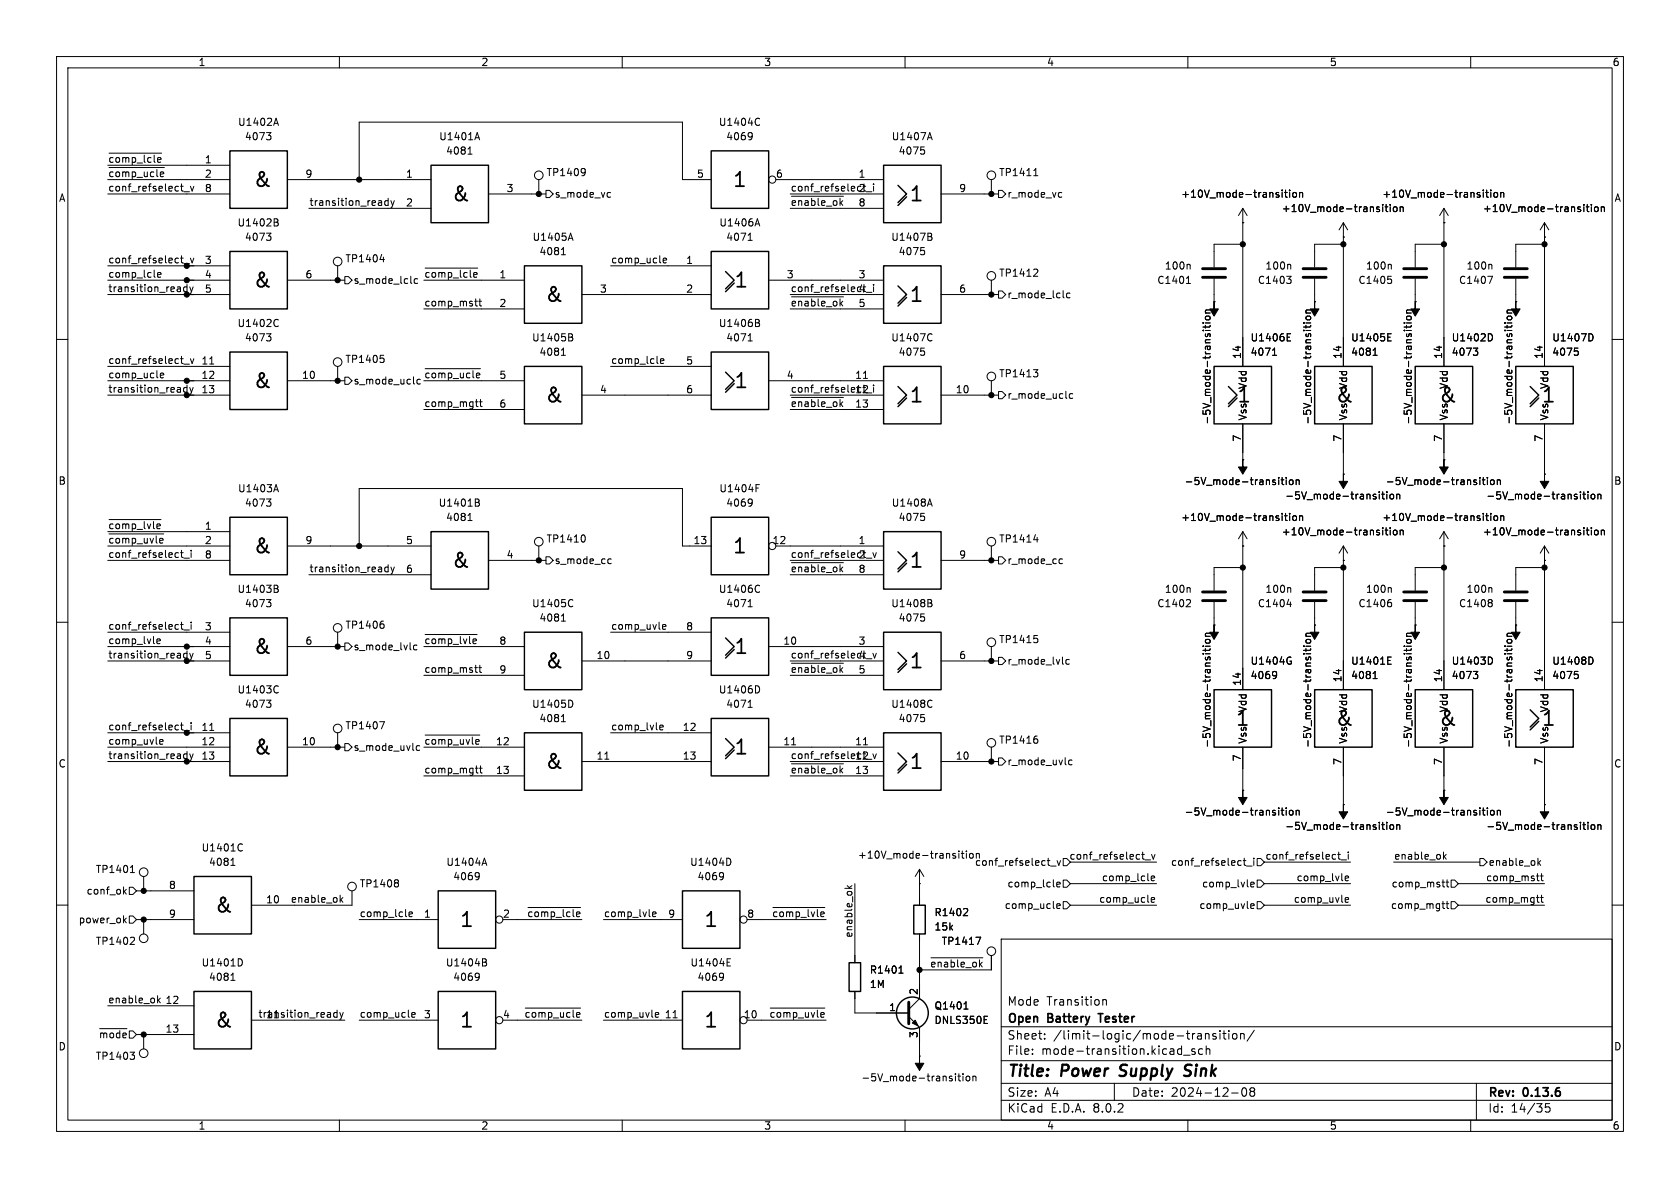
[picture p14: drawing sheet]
<svg xmlns="http://www.w3.org/2000/svg" width="297mm" height="210mm" viewBox="0 0 297 210" stroke-linecap="round" stroke-linejoin="round" font-family="sans-serif">
<defs><g id="words">
<g font-size="3.5">
<text x="44.7" y="33.5">&amp;</text>
<text x="129.4" y="33.5">1</text>
<text x="79.7" y="36">&amp;</text>
<text x="160.6" y="36">1</text>
<text x="44.7" y="51.3">&amp;</text>
<text x="96.2" y="53.8">&amp;</text>
<text x="129.6" y="51.3">1</text>
<text x="160.6" y="53.8">1</text>
<text x="44.7" y="69.1">&amp;</text>
<text x="96.2" y="71.6">&amp;</text>
<text x="129.6" y="69.1">1</text>
<text x="160.6" y="71.6">1</text>
<text x="218.5" y="71.6">1</text>
<text x="235.9" y="71.6">&amp;</text>
<text x="254.2" y="71.6">&amp;</text>
<text x="272.4" y="71.6">1</text>
<text x="44.7" y="98.3">&amp;</text>
<text x="79.7" y="100.8">&amp;</text>
<text x="129.4" y="98.3">1</text>
<text x="160.6" y="100.8">1</text>
<text x="44.7" y="116">&amp;</text>
<text x="96.2" y="118.6">&amp;</text>
<text x="129.6" y="116">1</text>
<text x="160.6" y="118.6">1</text>
<text x="218.3" y="128.7">1</text>
<text x="235.9" y="128.7">&amp;</text>
<text x="254.2" y="128.7">&amp;</text>
<text x="272.4" y="128.7">1</text>
<text x="44.7" y="133.8">&amp;</text>
<text x="96.2" y="136.4">&amp;</text>
<text x="129.6" y="133.8">1</text>
<text x="160.6" y="136.4">1</text>
<text x="37.8" y="161.8">&amp;</text>
<text x="81.1" y="164.3">1</text>
<text x="124.3" y="164.3">1</text>
<text x="37.8" y="182.1">&amp;</text>
<text x="81.1" y="182.1">1</text>
<text x="124.3" y="182.1">1</text>
</g>
<g font-size="2.8">
<text x="178" y="190.9">Title:</text>
<text x="187.7" y="190.9">Power</text>
<text x="198.8" y="190.9">Supply</text>
<text x="211.1" y="190.9">Sink</text>
</g>
<g font-size="2.1">
<text x="178" y="178">Mode</text>
<text x="185" y="178">Transition</text>
<text x="178" y="184">Sheet:</text>
<text x="178" y="181.2">Open</text>
<text x="185.3" y="181.2">Battery</text>
<text x="186.2" y="184">/limit-logic/mode-transition/</text>
<text x="195" y="181.2">Tester</text>
<text x="178" y="186.7">File:</text>
<text x="184.1" y="186.7">mode-transition.kicad_sch</text>
<text x="178" y="196.9">KiCad</text>
<text x="178" y="194.1">Size:</text>
<text x="184.7" y="194.1">A4</text>
<text x="185.7" y="196.9">E.D.A.</text>
<text x="193.3" y="196.9">8.0.2</text>
<text x="200" y="194.1">Date:</text>
<text x="207" y="194.1">2024-12-08</text>
<text x="263" y="194.3">Rev:</text>
<text x="263" y="196.9">Id:</text>
<text x="267.1" y="196.9">14/35</text>
<text x="269.4" y="194.3">0.13.6</text>
</g>
<g font-size="1.8">
<text x="35" y="11.9">1</text>
<text x="85" y="11.9">2</text>
<text x="135" y="11.9">3</text>
<text x="185" y="11.9">4</text>
<text x="235" y="11.9">5</text>
<text x="285" y="11.9">6</text>
<text x="42" y="22.5">U1402A</text>
<text x="127" y="22.5">U1404C</text>
<text x="19" y="28.9">~{comp_lcle}</text>
<text x="36.1" y="29">1</text>
<text x="43.2" y="25">4073</text>
<text x="77.5" y="25">U1401A</text>
<text x="78.8" y="27.5">4081</text>
<text x="128.3" y="25">4069</text>
<text x="157.6" y="25">U1407A</text>
<text x="158.8" y="27.5">4075</text>
<text x="10.3" y="35.9">A</text>
<text x="19" y="31.4">~{comp_ucle}</text>
<text x="19" y="33.9">conf_refselect_v</text>
<text x="36.1" y="31.5">2</text>
<text x="36.1" y="34">8</text>
<text x="53.9" y="31.5">9</text>
<text x="71.7" y="31.5">1</text>
<text x="89.5" y="34">3</text>
<text x="96.5" y="31.3">TP1409</text>
<text x="98" y="35.2">s_mode_vc</text>
<text x="123.1" y="31.5">5</text>
<text x="137.1" y="31.5">6</text>
<text x="139.7" y="33.9">conf_refselect_i2</text>
<text x="151.7" y="31.5">1</text>
<text x="169.5" y="34">9</text>
<text x="176.5" y="31.3">TP1411</text>
<text x="178" y="35.2">r_mode_vc</text>
<text x="208.7" y="35.2">+10V_mode-transition</text>
<text x="244.3" y="35.2">+10V_mode-transition</text>
<text x="285.3" y="35.9">A</text>
<text x="41.9" y="40.2">U1402B</text>
<text x="54.6" y="36.5">transition_ready</text>
<text x="71.7" y="36.6">2</text>
<text x="127.1" y="40.2">U1406A</text>
<text x="139.7" y="36.5">~{enable_ok}</text>
<text x="151.7" y="36.6">8</text>
<text x="226.5" y="37.7">+10V_mode-transition</text>
<text x="262.1" y="37.7">+10V_mode-transition</text>
<text x="19" y="46.6">conf_refselect_v</text>
<text x="36.1" y="46.7">3</text>
<text x="43.2" y="42.8">4073</text>
<text x="61" y="46.6">TP1404</text>
<text x="94.1" y="42.8">U1405A</text>
<text x="95.3" y="45.3">4081</text>
<text x="107.9" y="46.6">comp_ucle</text>
<text x="121.2" y="46.7">1</text>
<text x="128.3" y="42.8">4071</text>
<text x="157.5" y="42.8">U1407B</text>
<text x="158.8" y="45.3">4075</text>
<text x="205.8" y="47.9">100n</text>
<text x="223.6" y="47.9">100n</text>
<text x="241.4" y="47.9">100n</text>
<text x="259.2" y="47.9">100n</text>
<text x="19" y="51.7">transition_ready</text>
<text x="19" y="49.2">comp_lcle</text>
<text x="36.1" y="49.3">4</text>
<text x="36.1" y="51.8">5</text>
<text x="53.9" y="49.3">6</text>
<text x="62.4" y="50.4">s_mode_lclc</text>
<text x="74.9" y="49.2">~{comp_lcle}</text>
<text x="88.2" y="49.3">1</text>
<text x="106" y="51.8">3</text>
<text x="121.2" y="51.8">2</text>
<text x="139" y="49.3">3</text>
<text x="139.7" y="51.7">conf_refselect_i4</text>
<text x="151.7" y="49.3">3</text>
<text x="169.5" y="51.8">6</text>
<text x="176.5" y="49.1">TP1412</text>
<text x="178" y="52.9">r_mode_lclc</text>
<text x="204.5" y="50.4">C1401</text>
<text x="222.3" y="50.4">C1403</text>
<text x="240.1" y="50.4">C1405</text>
<text x="257.8" y="50.4">C1407</text>
<text x="41.9" y="58">U1402C</text>
<text x="74.9" y="54.3">comp_mstt</text>
<text x="88.2" y="54.4">2</text>
<text x="127" y="58">U1406B</text>
<text x="139.7" y="54.3">~{enable_ok}</text>
<text x="151.7" y="54.4">5</text>
<text x="19" y="64.4">conf_refselect_v</text>
<text x="35.5" y="64.5">11</text>
<text x="43.2" y="60.6">4073</text>
<text x="61" y="64.4">TP1405</text>
<text x="94" y="60.6">U1405B</text>
<text x="95.3" y="63.1">4081</text>
<text x="107.9" y="64.4">comp_lcle</text>
<text x="121.2" y="64.5">5</text>
<text x="128.3" y="60.6">4071</text>
<text x="157.5" y="60.6">U1407C</text>
<text x="158.8" y="63.1">4075</text>
<text x="219.5" y="63.5" transform="rotate(-90 219.5 63.5)">14</text>
<text x="221" y="60.6">U1406E</text>
<text x="221" y="63.1">4071</text>
<text x="237.2" y="63.5" transform="rotate(-90 237.2 63.5)">14</text>
<text x="238.8" y="60.6">U1405E</text>
<text x="238.8" y="63.1">4081</text>
<text x="255" y="63.5" transform="rotate(-90 255 63.5)">14</text>
<text x="256.6" y="60.6">U1402D</text>
<text x="256.6" y="63.1">4073</text>
<text x="272.8" y="63.5" transform="rotate(-90 272.8 63.5)">14</text>
<text x="274.3" y="60.6">U1407D</text>
<text x="274.3" y="63.1">4075</text>
<text x="19" y="67">comp_ucle</text>
<text x="19" y="69.5">transition_ready</text>
<text x="35.5" y="67.1">12</text>
<text x="35.5" y="69.6">13</text>
<text x="53.3" y="67.1">10</text>
<text x="62.4" y="68.2">s_mode_uclc</text>
<text x="74.9" y="67">~{comp_ucle}</text>
<text x="88.2" y="67.1">5</text>
<text x="106" y="69.6">4</text>
<text x="121.2" y="69.6">6</text>
<text x="139" y="67.1">4</text>
<text x="139.7" y="69.5">conf_refselect_i</text>
<text x="151.1" y="67.1">11</text>
<text x="151.1" y="69.6">12</text>
<text x="168.9" y="69.6">10</text>
<text x="176.5" y="66.9">TP1413</text>
<text x="178" y="70.7">r_mode_uclc</text>
<text x="220.6" y="68.9" transform="rotate(-90 220.6 68.9)">Vdd</text>
<text x="238.4" y="68.9" transform="rotate(-90 238.4 68.9)">Vdd</text>
<text x="256.1" y="68.9" transform="rotate(-90 256.1 68.9)">Vdd</text>
<text x="273.9" y="68.9" transform="rotate(-90 273.9 68.9)">Vdd</text>
<text x="74.9" y="72">comp_mgtt</text>
<text x="88.2" y="72.1">6</text>
<text x="139.7" y="72">~{enable_ok} 13</text>
<text x="214.2" y="75.2" transform="rotate(-90 214.2 75.2)">-5V_mode-transition</text>
<text x="220.6" y="74.4" transform="rotate(-90 220.6 74.4)">Vss</text>
<text x="232" y="75.2" transform="rotate(-90 232 75.2)">-5V_mode-transition</text>
<text x="238.4" y="74.4" transform="rotate(-90 238.4 74.4)">Vss</text>
<text x="249.8" y="75.2" transform="rotate(-90 249.8 75.2)">-5V_mode-transition</text>
<text x="256.1" y="74.4" transform="rotate(-90 256.1 74.4)">Vss</text>
<text x="267.6" y="75.2" transform="rotate(-90 267.6 75.2)">-5V_mode-transition</text>
<text x="273.9" y="74.4" transform="rotate(-90 273.9 74.4)">Vss</text>
<text x="219.5" y="78.2" transform="rotate(-90 219.5 78.2)">7</text>
<text x="237.2" y="78.2" transform="rotate(-90 237.2 78.2)">7</text>
<text x="255" y="78.2" transform="rotate(-90 255 78.2)">7</text>
<text x="272.8" y="78.2" transform="rotate(-90 272.8 78.2)">7</text>
<text x="10.3" y="85.9">B</text>
<text x="42" y="87.2">U1403A</text>
<text x="43.2" y="89.8">4073</text>
<text x="77.5" y="89.8">U1401B</text>
<text x="127.1" y="87.2">U1404F</text>
<text x="128.3" y="89.8">4069</text>
<text x="157.6" y="89.8">U1408A</text>
<text x="209.3" y="86">-5V_mode-transition</text>
<text x="227.1" y="88.5">-5V_mode-transition</text>
<text x="244.9" y="86">-5V_mode-transition</text>
<text x="262.7" y="88.5">-5V_mode-transition</text>
<text x="285.3" y="85.9">B</text>
<text x="19" y="93.6">~{comp_lvle}</text>
<text x="36.1" y="93.7">1</text>
<text x="78.8" y="92.3">4081</text>
<text x="158.8" y="92.3">4075</text>
<text x="208.7" y="92.3">+10V_mode-transition</text>
<text x="226.5" y="94.8">+10V_mode-transition</text>
<text x="244.3" y="92.3">+10V_mode-transition</text>
<text x="262.1" y="94.8">+10V_mode-transition</text>
<text x="19" y="96.2">~{comp_uvle}</text>
<text x="19" y="98.7">conf_refselect_i</text>
<text x="36.1" y="96.3">2</text>
<text x="36.1" y="98.8">8</text>
<text x="53.9" y="96.3">9</text>
<text x="54.6" y="101.3">transition_ready</text>
<text x="71.7" y="96.3">5</text>
<text x="71.7" y="101.3">6</text>
<text x="89.5" y="98.8">4</text>
<text x="96.5" y="96.1">TP1410</text>
<text x="98" y="99.9">s_mode_cc</text>
<text x="122.5" y="96.3">13</text>
<text x="136.5" y="96.3">12</text>
<text x="139.7" y="98.7">conf_refselect_v</text>
<text x="139.7" y="101.3">~{enable_ok}</text>
<text x="151.7" y="96.3">1</text>
<text x="151.7" y="98.8">2</text>
<text x="151.7" y="101.3">8</text>
<text x="169.5" y="98.8">9</text>
<text x="176.5" y="96.1">TP1414</text>
<text x="178" y="99.9">r_mode_cc</text>
<text x="41.9" y="105">U1403B</text>
<text x="43.2" y="107.5">4073</text>
<text x="94" y="107.5">U1405C</text>
<text x="127" y="105">U1406C</text>
<text x="128.3" y="107.5">4071</text>
<text x="157.5" y="107.5">U1408B</text>
<text x="204.5" y="107.5">C1402</text>
<text x="205.8" y="105">100n</text>
<text x="222.3" y="107.5">C1404</text>
<text x="223.6" y="105">100n</text>
<text x="240.1" y="107.5">C1406</text>
<text x="241.4" y="105">100n</text>
<text x="257.8" y="107.5">C1408</text>
<text x="259.2" y="105">100n</text>
<text x="19" y="111.4">conf_refselect_i</text>
<text x="19" y="114">comp_lvle</text>
<text x="36.1" y="111.5">3</text>
<text x="61" y="111.4">TP1406</text>
<text x="74.9" y="114">~{comp_lvle}</text>
<text x="95.3" y="110.1">4081</text>
<text x="107.9" y="111.4">comp_uvle</text>
<text x="121.2" y="111.5">8</text>
<text x="158.8" y="110.1">4075</text>
<text x="176.5" y="113.9">TP1415</text>
<text x="19" y="116.5">transition_ready</text>
<text x="36.1" y="114">4</text>
<text x="36.1" y="116.6">5</text>
<text x="53.9" y="114">6</text>
<text x="62.4" y="115.2">s_mode_lvlc</text>
<text x="74.9" y="119">comp_mstt</text>
<text x="88.2" y="114">8</text>
<text x="88.2" y="119.1">9</text>
<text x="105.4" y="116.6">10</text>
<text x="121.2" y="116.6">9</text>
<text x="138.4" y="114">10</text>
<text x="139.7" y="116.5">conf_refselect_v</text>
<text x="139.7" y="119">~{enable_ok}</text>
<text x="151.7" y="114">3</text>
<text x="151.7" y="116.6">4</text>
<text x="151.7" y="119.1">5</text>
<text x="169.5" y="116.6">6</text>
<text x="178" y="117.7">r_mode_lvlc</text>
<text x="221" y="117.7">U1404G</text>
<text x="238.8" y="117.7">U1401E</text>
<text x="256.6" y="117.7">U1403D</text>
<text x="274.3" y="117.7">U1408D</text>
<text x="41.9" y="122.8">U1403C</text>
<text x="43.2" y="125.3">4073</text>
<text x="94" y="125.3">U1405D</text>
<text x="127" y="122.8">U1406D</text>
<text x="128.3" y="125.3">4071</text>
<text x="157.5" y="125.3">U1408C</text>
<text x="219.5" y="121.3" transform="rotate(-90 219.5 121.3)">14</text>
<text x="221" y="120.2">4069</text>
<text x="237.2" y="120.7" transform="rotate(-90 237.2 120.7)">14</text>
<text x="238.8" y="120.2">4081</text>
<text x="255" y="120.7" transform="rotate(-90 255 120.7)">14</text>
<text x="256.6" y="120.2">4073</text>
<text x="272.8" y="120.7" transform="rotate(-90 272.8 120.7)">14</text>
<text x="274.3" y="120.2">4075</text>
<text x="19" y="129.2">conf_refselect_i</text>
<text x="19" y="131.7">comp_uvle</text>
<text x="35.5" y="129.3">11</text>
<text x="35.5" y="131.8">12</text>
<text x="53.3" y="131.8">10</text>
<text x="61" y="129.1">TP1407</text>
<text x="74.9" y="131.7">~{comp_uvle}</text>
<text x="87.6" y="131.8">12</text>
<text x="95.3" y="127.9">4081</text>
<text x="107.9" y="129.2">comp_lvle</text>
<text x="120.6" y="129.3">12</text>
<text x="138.4" y="131.8">11</text>
<text x="151.1" y="131.8">11</text>
<text x="158.8" y="127.9">4075</text>
<text x="176.5" y="131.7">TP1416</text>
<text x="220.6" y="131.6" transform="rotate(-90 220.6 131.6)">Vss</text>
<text x="220.6" y="126" transform="rotate(-90 220.6 126)">Vdd</text>
<text x="238.4" y="131.6" transform="rotate(-90 238.4 131.6)">Vss</text>
<text x="238.4" y="126" transform="rotate(-90 238.4 126)">Vdd</text>
<text x="256.1" y="131.6" transform="rotate(-90 256.1 131.6)">Vss</text>
<text x="256.1" y="126" transform="rotate(-90 256.1 126)">Vdd</text>
<text x="273.9" y="131.6" transform="rotate(-90 273.9 131.6)">Vss</text>
<text x="273.9" y="126" transform="rotate(-90 273.9 126)">Vdd</text>
<text x="10.3" y="135.9">C</text>
<text x="19" y="134.3">transition_ready</text>
<text x="35.5" y="134.4">13</text>
<text x="62.4" y="132.9">s_mode_uvlc</text>
<text x="74.9" y="136.8">comp_mgtt</text>
<text x="87.6" y="136.9">13</text>
<text x="105.4" y="134.4">11</text>
<text x="120.6" y="134.4">13</text>
<text x="139.7" y="134.3">conf_refselect_v</text>
<text x="139.7" y="136.8">~{enable_ok} 13</text>
<text x="151.1" y="134.4">12</text>
<text x="168.9" y="134.4">10</text>
<text x="178" y="135.5">r_mode_uvlc</text>
<text x="214.2" y="132.3" transform="rotate(-90 214.2 132.3)">-5V_mode-transition</text>
<text x="219.5" y="134.7" transform="rotate(-90 219.5 134.7)">7</text>
<text x="232" y="132.3" transform="rotate(-90 232 132.3)">-5V_mode-transition</text>
<text x="237.2" y="135.3" transform="rotate(-90 237.2 135.3)">7</text>
<text x="249.8" y="132.3" transform="rotate(-90 249.8 132.3)">-5V_mode-transition</text>
<text x="255" y="135.3" transform="rotate(-90 255 135.3)">7</text>
<text x="267.6" y="132.3" transform="rotate(-90 267.6 132.3)">-5V_mode-transition</text>
<text x="272.8" y="135.3" transform="rotate(-90 272.8 135.3)">7</text>
<text x="285.3" y="135.9">C</text>
<text x="209.3" y="144.4">-5V_mode-transition</text>
<text x="227.1" y="146.9">-5V_mode-transition</text>
<text x="244.9" y="144.4">-5V_mode-transition</text>
<text x="262.7" y="146.9">-5V_mode-transition</text>
<text x="16.8" y="154.5">TP1401</text>
<text x="35.5" y="150.7">U1401C</text>
<text x="36.8" y="153.3">4081</text>
<text x="78.8" y="153.3">U1404A</text>
<text x="80" y="155.8">4069</text>
<text x="121.9" y="153.3">U1404D</text>
<text x="123.2" y="155.8">4069</text>
<text x="151.6" y="152">+10V_mode-transition</text>
<text x="172.3" y="153.3">conf_refselect_v</text>
<text x="189" y="152.1">conf_refselect_v</text>
<text x="194.7" y="155.9">comp_lcle</text>
<text x="206.9" y="153.3">conf_refselect_i</text>
<text x="223.6" y="152.1">conf_refselect_i</text>
<text x="229.1" y="155.9">comp_lvle</text>
<text x="246.4" y="152.1">enable_ok</text>
<text x="262.6" y="155.9">comp_mstt</text>
<text x="263.1" y="153.3">enable_ok</text>
<text x="15.2" y="158.3">conf_ok</text>
<text x="29.8" y="157.2">8</text>
<text x="46.9" y="159.8">10</text>
<text x="51.3" y="159.7">enable_ok</text>
<text x="63.5" y="157.1">TP1408</text>
<text x="177.5" y="160.9">comp_ucle</text>
<text x="178" y="157.1">comp_lcle</text>
<text x="194.2" y="159.7">comp_ucle</text>
<text x="211.9" y="160.9">comp_uvle</text>
<text x="212.4" y="157.1">comp_lvle</text>
<text x="228.6" y="159.7">comp_uvle</text>
<text x="245.8" y="160.9">comp_mgtt</text>
<text x="245.9" y="157.1">comp_mstt</text>
<text x="262.5" y="159.7">comp_mgtt</text>
<text x="13.8" y="163.4">power_ok</text>
<text x="16.8" y="167.2">TP1402</text>
<text x="29.8" y="162.3">9</text>
<text x="63.5" y="162.2">comp_lcle</text>
<text x="74.9" y="162.3">1</text>
<text x="88.8" y="162.3">2</text>
<text x="93.1" y="162.2">~{comp_lcle}</text>
<text x="106.7" y="162.2">comp_lvle</text>
<text x="118" y="162.3">9</text>
<text x="132" y="162.3">8</text>
<text x="136.4" y="162.2">~{comp_lvle}</text>
<text x="150.8" y="165.8" transform="rotate(-90 150.8 165.8)">enable_ok</text>
<text x="165.1" y="164.7">15k</text>
<text x="165.1" y="162.2">R1402</text>
<text x="166.4" y="167.2">TP1417</text>
<text x="35.5" y="171">U1401D</text>
<text x="36.8" y="173.6">4081</text>
<text x="78.7" y="171">U1404B</text>
<text x="80" y="173.6">4069</text>
<text x="122" y="171">U1404E</text>
<text x="123.2" y="173.6">4069</text>
<text x="153.7" y="172.3">R1401</text>
<text x="164.4" y="171.1">~{enable_ok}</text>
<text x="19" y="177.5">enable_ok</text>
<text x="29.2" y="177.5">12</text>
<text x="45.6" y="180">transition_ready</text>
<text x="63.5" y="180">comp_ucle</text>
<text x="92.6" y="180">~{comp_ucle}</text>
<text x="106.7" y="180">comp_uvle</text>
<text x="135.9" y="180">~{comp_uvle}</text>
<text x="153.7" y="174.9">1M</text>
<text x="157.1" y="178.8">1</text>
<text x="162.3" y="176" transform="rotate(-90 162.3 176)">2</text>
<text x="165.1" y="178.7">Q1401</text>
<text x="10.3" y="185.9">D</text>
<text x="17.4" y="183.7">~{mode}</text>
<text x="29.2" y="182.6">13</text>
<text x="46.9" y="180.1">11</text>
<text x="74.9" y="180.1">3</text>
<text x="88.8" y="180.1">4</text>
<text x="117.4" y="180.1">11</text>
<text x="131.4" y="180.1">10</text>
<text x="162.3" y="183.6" transform="rotate(-90 162.3 183.6)">3</text>
<text x="165.1" y="181.2">DNLS350E</text>
<text x="285.3" y="185.9">D</text>
<text x="16.8" y="187.6">TP1403</text>
<text x="152.2" y="191.4">-5V_mode-transition</text>
<text x="35" y="199.9">1</text>
<text x="85" y="199.9">2</text>
<text x="135" y="199.9">3</text>
<text x="185" y="199.9">4</text>
<text x="235" y="199.9">5</text>
<text x="285" y="199.9">6</text>
</g>
</g></defs>
<g fill="none" stroke="#000" stroke-width=".18">
<path d="M10 10h277v190h-277zM12 12h273v186h-273zM60 10v2M110 10v2M160 10v2M210 10v2M260 10v2M19 31.8h21.6M19 34.3h21.6M19 29.2h21.6M19.3 27.1h9.3M19.3 29.6h9.8"/>
<path d="M32.5 33.9h1M33.7 32.9l.3 .9 .3-.9M47.1 23.4h.8l-.4 .5M47.7 23.9l.2 .3v.3l-.2 .2M48.5 38.7l.6 .1v.2l-.2 .3M48.5 39.3h.4M48.5 21.8h.6M48.8 20.9l.4 1.3M48.9 39.3l.3 .2-.1 .3-.6 .1M50.8 31.8h25.4M54.6 36.8h21.6M63.5 31.8v-10.2h57.1v10.2h5.1"/>
<path d="M68.6 35v1.3M68.6 35.5h-.3l-.3 .2 .1 .6h.5M69.1 35.5l.3 .8M69.4 36.3l-.3 .4M69.7 35.5l-.3 .8M82.7 27.2h.8M82.9 26.3l.2-.3v1.2M84.1 24.3h.6M84.4 23.4l.4 1.3M86.4 34.3h10.1M95.2 31.8v2.5M96.5 33.7h.7l.6 .6-.6 .6h-.7z"/>
<path d="M103.2 29.8l.2 .1a1.03 1.03 0 0 1-.2 1.1M103.5 30.3l-.3 .3M107.6 34l.3 .1M107.9 34.8l-.3 .1M132.7 23.4l.2 .2a1.03 1.03 0 0 1-.2 1M133 24l-.3 .2M133.6 39.6h.6M133.9 38.7l.4 1.2M133.9 20.9l.4 .1M134.3 22l-.4 .2M137.2 31.8h19M139.7 36.8h16.5"/>
<path d="M139.7 34.3h16.5M139.9 34.7h9.2M153.2 33.9h.9M154.4 32.5v.1M154.4 32.9v.9M162.8 26h.6M163.2 26.5l.3 .2v.3l-.3 .2M164.1 24.3h.6M164.4 23.4l.4 1.3M166.4 34.3h10.1M175.3 31.8v2.5M176.5 33.7h.7l.6 .6-.6 .6h-.7z"/>
<path d="M182.7 31.1h.8M183 30l.1-.2v1.3M187.2 34.1h.5M187.2 34.8h.5M219.7 39.4h.1M219.7 36.8l-.8 1.3M219.7 36.8v28M219.7 36.8l.8 1.3M226.7 33.6v.1M226.7 34v.9M227.1 34h.5M227.3 33.6v1.1l.3 .2"/>
<path d="M228 33.6v.1M228 34v.9M228.6 34.1l.2-.1 .3 .1 .1 .5-.1 .2-.3 .1-.2-.2zM229.7 34.1l.2-.1 .3 .1 .1 .8M229.7 34v.9M237.5 39.4v25.4M237.5 39.4l-.8 1.2M237.5 39.4l.8 1.2M244.4 36.1v.2M244.4 36.6v.8M244.9 36.6h.5M245 36.1v1.1l.4 .2"/>
<path d="M245.8 36.1v.2M245.8 36.6v.8M246.4 36.7l.2-.1 .3 .1 .1 .5-.1 .1-.3 .1-.2-.1zM247.5 36.6v.8M247.5 36.7l.2-.1h.3l.1 .8M255.3 39.4h.1M255.3 36.8v28M255.3 36.8l-.8 1.3M255.3 36.8l.7 1.3M262.2 33.6v.1M262.2 34v.9M262.6 34h.5"/>
<path d="M262.8 33.6v1.1l.3 .2M263.6 33.6v.1M263.6 34v.9M264.2 34.1l.1-.1 .4 .1 .1 .5-.2 .2-.3 .1-.1-.2zM265.3 34v.9M265.3 34.1l.2-.1 .3 .1 .1 .8M273 39.4v25.4M273 39.4l-.7 1.2M273 39.4l.8 1.2M280 36.1v.2M280 36.6v.8M280.4 36.6h.5"/>
<path d="M280.6 36.1v1.1l.3 .2M281.3 36.1v.2M281.3 36.6v.8M281.9 36.7l.2-.1 .4 .1v.5l-.1 .1-.3 .1-.2-.1zM283.1 36.6v.8M283.1 36.7l.2-.1h.3v.8M10 60h2M19 49.5h21.6M19 52.1h21.6M19 47h21.6M27.9 48.6l.6-.1-.1-.3h-.4l-.1 .2v.6h.5M32.5 46.6h1"/>
<path d="M33.1 50.3v1.3M33.1 50.8l-.4-.1-.2 .3 .1 .5h.5M33.5 50.7l.3 .9M33.7 45.6l.3 .9 .3-.9M33.8 51.6l-.3 .4M34.1 50.7l-.3 .9M47.1 41.2h.8l-.4 .5M47.1 59h.8l-.4 .5M47.7 59.5l.2 .2v.3l-.2 .3M47.7 41.7l.2 .2v.3l-.2 .3M48.8 56.5l.4 .1M49.2 57.6l-.4 .1"/>
<path d="M50.8 49.5h10.2M59.7 47v2.5M61 48.9h.6l.6 .6-.6 .7h-.6zM67.2 45.9h.8M67.8 45.5v.8M73.8 49.3h-.3l-.3 .2 .1 .5h.5M74.9 49.5h17.8M74.9 54.6h17.8M75.2 47.4h9.3M83.9 53.3h.5M84.1 53.9l.3 .2M84.6 53.3h.5"/>
<path d="M84.8 52.8v1.1l.3 .2M99.2 45h.8M99.4 44.1l.2-.3v1.2M100.5 59l.6 .1 .1 .3-.2 .2M100.5 59.6h.5M100.6 42.1h.6M100.9 41.2l.4 1.3M101 59.6l.3 .2-.1 .3-.7 .2M102.9 52.1h22.8M107.9 47h17.8M117.2 46.1l.6-.2v-.2l-.4-.1-.2 .2 .1 .6h.5M132.3 42.5h.7"/>
<path d="M132.4 41.5l.2-.3v1.3M132.4 59.3l.2-.3v1.3M133.6 56.5l.6 .1v.2l-.2 .3M133.6 57.1h.4M134 57.1l.3 .2-.1 .3-.6 .1M135.9 49.5h20.3M139.7 52.1h16.5M139.7 54.6h16.5M139.9 52.5h9.2M153.2 51.7h.9M154.4 50.3v.1M154.4 50.7v.9"/>
<path d="M162.8 43.8h.6M163.2 44.2l.3 .3v.3l-.3 .2M164 41.2l.6 .1 .1 .3-.2 .2M164 41.8h.5M164.4 59l.4 .1M164.5 41.8l.3 .3-.1 .3-.7 .1M166.4 52.1h10.1M175.3 49.5v2.6M176.5 51.4h.7l.6 .7-.6 .6h-.7zM183.2 47.6l.3 .2-.1 .3-.7 .7h.8M188 52.6h.1M189.2 51.9l-.4-.1-.2 .2 .1 .6h.5"/>
<path d="M209.7 50.1h.8M209.9 49.1l.2-.3v1.3M210.2 46.7l.2 .2v.7M212.7 58.4h.1M212.7 57.1h.1M213.1 58.4h.8M213.1 57.5v.5M213.1 57.1h.8M213.1 55.3h.8M213.2 55.9h.6l.1 .2v.3l-.2 .1h-.5l-.1-.2zM213.9 54.8l-.7 .1-.1 .3 .1 .1M213.9 57.5l-.1 .3h-1.1"/>
<path d="M214.6 53.3h.1M214.6 49.3v4M219.7 43.2h-5.1v4M227.5 48.8h.7l-.4 .5M227.6 59h.6M227.6 59.6h.4M228 46.7l.2 .2v.7M228 49.3l.2 .3v.3l-.2 .2M230.4 58.4h.2M230.4 57.1h.2M230.9 58.4h.8M230.9 57.1h.8"/>
<path d="M230.9 55.3h.8M230.9 57.5v.5M231 55.9h.6l.1 .2v.3l-.2 .1h-.5l-.1-.2zM231.7 57.5l-.2 .3h-1.1M231.7 54.8l-.8 .1v.3l.1 .1M232.4 53.3h.1M232.4 49.3v4M237.5 41.9h.1M237.5 43.2h-5.1v4M245.3 59h.6M245.3 59.6h.5M245.4 48.8h.6"/>
<path d="M245.8 49.3l.2 .3v.3l-.2 .2M245.8 46.7l.2 .2v.7M248.2 58.4h.2M248.2 57.1h.2M248.7 57.5v.5M248.7 58.4h.8M248.7 57.1h.8M248.7 55.3h.8M248.8 55.9h.6l.1 .2-.1 .3-.1 .1h-.5l-.1-.2zM249.5 54.8l-.8 .1v.3l.1 .1M249.5 57.5l-.2 .3h-1.1M250.2 53.3h.1"/>
<path d="M250.2 49.3v4M255.3 43.2h-5.1v4M263 48.8h.9l-.6 1.3M263.4 59a.68 .68 0 0 1 .5 .6 .68 .68 0 0 1-.5 .7M263.6 46.7l.1 .2v.7M266 58.4h.1M266 57.1h.1M266.4 57.5v.5M266.4 58.4h.9M266.4 57.1h.9M266.4 55.3h.9M266.6 55.9h.6l.1 .2-.1 .3-.2 .1h-.4l-.2-.2z"/>
<path d="M267.3 54.8l-.8 .1-.1 .3 .2 .1M267.3 57.5l-.2 .3h-1.1M268 53.3h.1M268 49.3v4M273 41.9h.1M273 43.2h-5v4M281.2 59a.68 .68 0 0 1 .4 .6 .68 .68 0 0 1-.4 .7M285 60h2M19 69.9h21.6M19 67.3h21.6M19 64.8h21.6M28.3 66.4l.6-.1v-.3h-.4l-.2 .1 .1 .6h.5"/>
<path d="M32.5 64.4h1M33.1 68.1v1.2M33.1 68.6l-.4-.1-.2 .2 .1 .6h.5M33.5 68.5l.3 .8M33.7 63.4l.3 .9 .3-.9M33.8 69.3l-.3 .5M34.1 68.5l-.3 .8M37.1 64.4h.7M50.8 67.3h10.2M59.7 64.8v2.5M61 66.7h.6l.6 .6-.6 .6h-.6zM67.2 62.8h.6"/>
<path d="M67.7 63.3l.2 .2v.3l-.2 .3M74.3 67.1l-.3-.1-.3 .3 .1 .5h.5M74.9 67.3h17.8M74.9 72.4h17.8M75.2 65.2h9.7M84 71h.5M84.2 71.7l.3 .2M84.8 71h.5M84.9 70.6v1.1l.4 .2M99.2 62.8h.8M99.4 61.8l.2-.3v1.3M102.9 69.9h22.8"/>
<path d="M107.9 64.8h17.8M116.8 63.8l.6-.1-.1-.2-.4-.1-.1 .2v.6h.5M132.3 60.3h.7M135.9 67.3h20.3M139.7 69.9h16.5M139.7 72.4h16.5M139.9 70.3h9.2M152.6 66.9h.8M153.2 69.5h.9M154.4 68.1v.1M154.4 68.5v.8M162.8 61.5h.6"/>
<path d="M163.2 62l.3 .3v.3l-.3 .2M164.8 60.1l-.4 .2M166.4 69.9h10.1M175.3 67.3v2.6M176.5 69.2h.7l.6 .7-.6 .6h-.7zM182.7 65.3h.8l-.4 .5M183.2 65.8l.3 .3v.3l-.3 .2M189.6 69.6h-.3l-.3 .2 .2 .6h.4M219.7 74.9v6.4M225 62.8h.7M225.1 61.8l.2-.3v1.3M227.6 60.3h.6"/>
<path d="M237.5 74.9v8.9M242.7 62.8h.8M242.9 61.8l.2-.3v1.3M245.3 60.3h.6M255.3 74.9v6.4M260.5 61.5h.7l-.4 .5M261 62l.2 .3v.3l-.2 .2M273 74.9v8.9M278.4 61.5h.6M278.8 62l.2 .3v.3l-.2 .2M19 99.1h21.6M19 96.5h21.6"/>
<path d="M19 94h21.6M19.3 94.4h9.6M19.3 91.8h9.2M31.9 97.7h.5M32.1 97.3v1.1l.3 .1M32.5 98.7h1M33.8 97.3v.1M33.8 97.7v.8M47.1 88.2h.8l-.4 .5M47.7 88.7l.2 .2v.3l-.2 .3M48.5 86.6h.6M48.8 85.7l.4 1.2"/>
<path d="M50.8 96.5h25.4M63.5 96.5v-10.1h57.1v10.1h5.1M68.6 99.8v1.3M82.7 92h.8M82.9 91.1l.2-.4v1.3M84 88.2l.6 .1 .1 .3-.2 .2M84 88.8h.5M84.5 88.8l.3 .3-.1 .3-.7 .1M86.4 99.1h10.1M95.2 96.5v2.6M96.5 98.4h.7l.6 .7-.6 .6h-.7zM103.2 94.6a.79 .79 0 0 1 0 1.2"/>
<path d="M107.6 99.6h.5M107.6 98.9h.5M132.7 88.2l.2 .1a1.03 1.03 0 0 1-.2 1.1M133 88.8l-.3 .2M133.7 85.7h.6M133.7 86.3h.4M137.2 96.5h19M139.7 99.1h16.5M139.9 99.5h9.2M153.2 98.7h.9M154.3 97.7l.3 .8 .3-.8M162.8 90.7h.6"/>
<path d="M163.2 91.2l.3 .3v.3l-.3 .2M164.1 89.1h.6M164.4 88.2l.4 1.3M166.4 99.1h10.1M175.3 96.5v2.6M176.5 98.4h.7l.6 .7-.6 .6h-.7zM182.7 95.4h.8M183.4 95v.8M187.3 99.5l.2 .1h.3M187.8 98.9l-.3-.1-.2 .1M219.7 96.5h.1M219.7 81.3h.1"/>
<path d="M219.7 94v27.9M219.7 94l-.8 1.3M219.7 94l.8 1.3M226.1 84.4v.1M226.1 84.8v.9M226.5 84.8h.5M226.7 84.4v1.1l.3 .2M226.7 90.7v.2M226.7 91.2v.8M227.1 91.2h.5M227.3 90.7v1.1l.3 .2M227.4 84.4v.1"/>
<path d="M227.4 84.8v.9M228 90.7v.2M228 91.2v.8M228 84.9l.2-.1 .3 .1 .1 .5-.1 .2-.3 .1-.2-.2zM228.6 91.3l.2-.1 .3 .1 .1 .5-.1 .2h-.3l-.2-.1zM229.1 84.9l.2-.1 .3 .1 .1 .8M229.1 84.8v.9M229.7 91.3l.2-.1h.3l.1 .8M229.7 91.2v.8M237.5 99.1h.1M237.5 83.8h.1M237.5 96.5l-.8 1.3"/>
<path d="M237.5 96.5v25.4M237.5 96.5l.8 1.3M243.8 86.9v.2M243.8 87.4v.8M244.3 87.4h.4M244.4 86.9v1.1l.3 .2M244.4 93.3v.1M244.4 93.7v.9M244.9 93.7h.5M245 93.3v1.1l.4 .2M245.2 86.9v.2M245.2 87.4v.8"/>
<path d="M245.8 87.5l.2-.1 .3 .1 .1 .5-.1 .1-.3 .1-.2-.1zM245.8 93.3v.1M245.8 93.7v.9M246.4 93.8l.2-.1 .3 .1 .1 .5-.1 .2-.3 .1-.2-.2zM246.9 87.4v.8M246.9 87.5l.2-.1h.3l.1 .8M247.5 93.8l.2-.1 .3 .1 .1 .8M247.5 93.7v.9M255.3 96.5h.1M255.3 81.3h.1M255.3 94l-.8 1.3M255.3 94v27.9"/>
<path d="M255.3 94l.7 1.3M261.6 84.4v.1M261.6 84.8v.9M262 84.8h.5M262.2 84.4v1.1l.3 .2M262.2 90.7v.2M262.2 91.2v.8M262.6 91.2h.5M262.8 90.7v1.1l.3 .2M263 84.4v.1M263 84.8v.9M263.6 90.7v.2"/>
<path d="M263.6 91.2v.8M263.6 84.9l.1-.1 .4 .1 .1 .5-.2 .2-.3 .1-.1-.2zM264.2 91.3l.1-.1 .4 .1 .1 .5-.2 .2h-.3l-.1-.1zM264.7 84.8v.9M264.7 84.9l.2-.1 .3 .1v.8M265.3 91.3l.2-.1h.3l.1 .8M265.3 91.2v.8M273 99.1h.1M273 83.8h.1M273 96.5v25.4M273 96.5l-.7 1.3M273 96.5l.8 1.3"/>
<path d="M279.4 86.9v.2M279.4 87.4v.8M279.8 87.4h.5M280 86.9v1.1l.3 .2M280 93.3v.1M280 93.7v.9M280.4 93.7h.5M280.6 93.3v1.1l.3 .2M280.7 86.9v.2M280.7 87.4v.8M281.3 87.5l.2-.1 .4 .1v.5l-.1 .1-.3 .1-.2-.1zM281.3 93.3v.1"/>
<path d="M281.3 93.7v.9M281.9 93.8l.2-.1 .4 .1v.5l-.1 .2-.3 .1-.2-.2zM282.5 87.4v.8M282.5 87.5l.2-.1h.3v.8M283.1 93.8l.2-.1 .3 .1v.8M283.1 93.7v.9M10 110h2M19 116.8h21.6M19 114.3h21.6M19 111.8h21.6M27.7 113.4l.6-.2v-.2l-.4-.1-.2 .2 .1 .6h.5M31.9 110.4h.5"/>
<path d="M32.1 110v1.1l.3 .1M32.5 111.4h1M33.1 115.1v1.2M33.1 115.5h-.4l-.2 .2 .1 .6h.5M33.5 115.5l.3 .8M33.8 110v.1M33.8 110.4v.8M33.8 116.3l-.3 .5M34.1 115.5l-.3 .8M47.1 106h.8l-.4 .5M47.7 106.5l.2 .2v.3l-.2 .3M48.5 103.4l.6 .2v.2l-.2 .3"/>
<path d="M48.5 104.1h.4M48.9 104.1l.3 .2-.1 .3-.6 .1M50.8 114.3h10.2M54.6 101.6h21.6M59.7 111.8v2.5M61 113.7h.6l.6 .6-.6 .6h-.6zM67.5 109.8h.3M67.7 110.3l.2 .2v.3l-.2 .3M68.6 100.3l-.3-.1-.3 .3 .1 .5h.5M69.1 100.2l.3 .9M69.4 101.1l-.3 .4M69.7 100.2l-.3 .9"/>
<path d="M73.7 114.1l-.4-.1-.2 .3 .1 .5h.5M74.9 114.3h17.8M74.9 119.4h17.8M75.2 112.2h9.1M83.9 118h.5M84.1 118.7l.3 .2M84.6 118h.5M84.8 117.6v1.1l.3 .2M99.2 109.8h.8M99.4 108.8l.2-.3v1.3M100.9 106l.4 .1M101.3 107.1l-.4 .2"/>
<path d="M102.9 116.8h22.8M107.9 111.8h17.8M117.1 110.8l.6-.1v-.2l-.4-.1-.2 .2 .1 .6h.5M132.3 107.3h.7M132.4 106.3l.2-.3v1.3M133.9 103.4l.4 .2M134.3 104.6l-.4 .1M135.9 114.3h20.3M139.7 101.6h16.5M139.7 116.8h16.5M139.7 119.4h16.5M139.9 117.2h9.2"/>
<path d="M153.2 116.4h.9M154.3 115.5l.3 .8 .3-.8M162.8 108.5h.6M163.2 109l.3 .3v.3l-.3 .2M164 106l.6 .1 .1 .3-.2 .2M164 106.6h.5M164.5 106.6l.3 .2-.1 .3-.7 .2M166.4 116.8h10.1M175.3 114.3v2.5M176.5 116.2h.7l.6 .6-.6 .7h-.7zM182.8 112.3h.6M183.2 112.8l.3 .3v.3l-.3 .2"/>
<path d="M189 116.6h-.3l-.3 .2 .2 .6h.4M210.2 106l.3 .2-.1 .3-.7 .8h.8M210.2 103.9l.2 .2v.6M212.7 115.6h.1M212.7 114.2h.1M213.1 115.6h.8M213.1 114.2h.8M213.1 112.5h.8M213.1 114.7v.4M213.2 113.1h.6l.1 .2v.3l-.2 .1-.5-.1-.1-.1zM213.9 114.7l-.1 .3h-1.1M213.9 111.9l-.7 .1-.1 .3 .1 .2"/>
<path d="M214.6 110.5h.1M214.6 106.4v4.1M219.7 100.3h-5.1v4.1M225.4 118.7l.2 .1a1.03 1.03 0 0 1-.2 1.1M225.7 119.2l-.3 .3M227.5 106.8h.8M227.9 116.1l.3 .1M228 103.9l.2 .2v.6M228 116.9h.3v.4l-.3 .1M228.1 106.4v.9M230.4 115.6h.2M230.4 114.2h.2"/>
<path d="M230.9 115.6h.8M230.9 114.2h.8M230.9 112.5h.8M230.9 114.7v.4M231 113.1h.6l.1 .2v.3l-.2 .1-.5-.1-.1-.1zM231.7 114.7l-.2 .3h-1.1M231.7 111.9l-.8 .1v.3l.1 .2M232.4 110.5h.1M232.4 106.4v4.1M237.5 100.3h-5.1v4.1M242.7 120h.8M242.9 119l.2-.3v1.3"/>
<path d="M245.3 116.1h.6M245.3 116.8h.5M245.3 117.4h.6M245.7 106h.2M245.8 106.5l.2 .2v.3l-.2 .3M245.8 103.9l.2 .2v.6M248.2 115.6h.2M248.2 114.2h.2M248.7 115.6h.8M248.7 114.2h.8M248.7 112.5h.8M248.7 114.7v.4"/>
<path d="M248.8 113.1h.6l.1 .2-.1 .3-.1 .1-.5-.1-.1-.1zM249.5 114.7l-.2 .3h-1.1M249.5 111.9l-.8 .1v.3l.1 .2M250.2 110.5h.1M250.2 106.4v4.1M255.3 100.3h-5.1v4.1M260.5 118.7h.7l-.4 .5M261 119.2l.2 .2v.3l-.2 .3M263.4 116.1a.68 .68 0 0 1 .5 .7 .68 .68 0 0 1-.5 .6M263.6 106l.2 .2-.2 .3 .2 .3v.2l-.2 .3M263.6 103.9l.1 .2v.6M266 115.6h.1"/>
<path d="M266 114.2h.1M266.4 115.6h.9M266.4 114.7v.4M266.4 114.2h.9M266.4 112.5h.9M266.6 113.1h.6l.1 .2-.1 .3-.2 .1-.4-.1-.2-.1zM267.3 111.9l-.8 .1-.1 .3 .2 .2M267.3 114.7l-.2 .3h-1.1M268 110.5h.1M268 106.4v4.1M273 100.3h-5v4.1M278.4 118.7h.6"/>
<path d="M278.8 119.2l.2 .2v.3l-.2 .3M281.2 116.1a.68 .68 0 0 1 .4 .7 .68 .68 0 0 1-.4 .6M285 110h2M19 134.6h21.6M19 132.1h21.6M19 129.5h21.6M28.2 131.1l.6-.1v-.2l-.4-.1-.2 .2 .1 .6h.5M31.9 128.2h.5M32.1 127.8v1l.3 .2M32.5 129.1h1M33.1 132.8v1.3M33.1 133.3h-.4l-.2 .2 .1 .5h.5"/>
<path d="M33.5 133.3l.3 .8M33.8 127.8v.1M33.8 128.2v.8M33.8 134.1l-.3 .4M34.1 133.3l-.3 .8M37.1 129.1h.7M47.1 123.8h.8l-.4 .5M47.7 124.3l.2 .2v.3l-.2 .2M48.8 121.2l.4 .2M49.2 122.4l-.4 .1M50.8 132.1h10.2M59.7 129.5v2.6"/>
<path d="M61 131.4h.6l.6 .7-.6 .6h-.6zM67.1 127.6h.9l-.6 1.2M74.2 131.9l-.4-.1-.2 .3 .1 .5h.5M74.9 132.1h17.8M74.9 137.2h17.8M75.2 129.9h9.6M84 135.8h.5M84.2 136.5l.3 .1M84.8 135.8h.5M84.9 135.4v1.1l.4 .1M99.2 127.6h.8M99.4 126.6l.2-.3v1.3"/>
<path d="M100.8 123.8a.68 .68 0 0 1 .5 .6 .68 .68 0 0 1-.5 .6M102.9 134.6h22.8M106.9 134.2h.7M107.9 129.5h17.8M116.6 128.6l.6-.1v-.3h-.4l-.2 .2 .1 .6h.5M132.3 125h.7M132.4 124.1l.2-.3v1.2M133.9 121.2a.68 .68 0 0 1 .4 .7 .68 .68 0 0 1-.4 .6M135.9 132.1h20.3M139.7 134.6h16.5M139.7 137.2h16.5M139.9 135h9.2"/>
<path d="M139.9 131.7h.8M152.6 131.7h.8M153.2 134.2h.9M154.3 133.3l.3 .8 .3-.8M162.8 126.3h.6M163.2 126.8l.3 .2v.3l-.3 .3M164.4 123.8l.4 .1M164.8 124.9l-.4 .1M166.4 134.6h10.1M175.3 132.1v2.5M176.5 134h.7l.6 .6-.6 .7h-.7zM183.1 130.1h.3"/>
<path d="M183.2 130.6l.3 .2v.3l-.3 .3M189.5 134.4h-.3l-.3 .2 .1 .5h.5M219.7 139.7h.1M219.7 132.1v7.6M237.5 132.1v10.1M255.3 139.7h.1M255.3 132.1v7.6M273 132.1v10.1M10 160h2M22 157.6l.3 .5M22.3 157.2l-.5 .5M22.9 156.8h.6l.6 .7-.6 .6h-.6z"/>
<path d="M23.1 154.2h.7M23.3 153.2l.1-.2v1.2M24.1 157.5h10.2M25.4 154.9v2.6M40.8 153h.7M40.9 152l.3-.3v1.3M42.5 149.2l.3 .1M42.8 150.3l-.3 .1M60.1 158.2v1.3M60.3 159l.3 .5M60.6 158.7l-.5 .4M62.2 157.5v2.5h-17.8"/>
<path d="M70.2 155.5l.2 .3-.2 .3 .2 .2v.2l-.2 .3M84.5 154.2l.2 .2a1.03 1.03 0 0 1-.2 1.1M84.7 154.8l-.2 .2M85.3 152.6h.6M85.6 151.7l.5 1.3M127.7 154.2l.1 .2a1.03 1.03 0 0 1-.1 1.1M127.9 154.8l-.2 .2M128.8 151.7a.68 .68 0 0 1 .4 .6 .68 .68 0 0 1-.4 .7M149.3 157h1.3M149.8 156.6l.5 .4M150.6 156.6l-.5 .3M151.1 156.2v14"/>
<path d="M162.6 156.2h.1M162.6 153.7l-.8 1.2M162.6 153.7v6.3M162.6 153.7l.7 1.2M169.5 150.4v.2M169.5 150.9v.8M169.9 150.9h.5M170.1 150.4v1.1l.3 .2M170.8 150.4v.2M170.8 150.9v.8M172.1 151.5l-.1-.5-.2-.1h-.3l-.1 .6 .1 .1 .3 .1M172.6 151l.2-.1h.3v.8"/>
<path d="M172.6 150.9v.8M185.7 153.1h1M186.8 156.4l.6-.2v-.2l-.4-.1-.2 .2 .1 .6h.5M186.9 152.1l.3 .9 .3-.9M188 159.4h.6l.6 .6-.6 .7h-.6zM188 151.8h.6l.6 .6-.6 .6h-.6zM188 155.6h.6l.6 .6-.6 .6h-.6zM189.2 156.2h15.3M189.2 152.4h15.3M202.4 152h1M203.5 159.1l.6-.1v-.3h-.4l-.2 .1 .1 .6h.5M203.5 155.3l.6-.1v-.3h-.4l-.2 .1 .1 .6h.5"/>
<path d="M203.6 151l.3 .9 .3-.9M219.8 152.1h.5M220 151.7v1.1l.3 .2M220.4 153.1h1M221.1 156.4l.6-.2v-.2l-.4-.1-.2 .2 .1 .6h.5M221.7 151.7v.1M221.7 152.1v.9M222.2 159.4h.7l.6 .6-.6 .7h-.7zM222.2 155.6h.7l.6 .6-.6 .6h-.7zM222.2 151.8h.7l.6 .6-.6 .6h-.7zM223.5 156.2h15.3M223.5 152.4h15.3"/>
<path d="M226.1 142.8v.1M226.1 143.2v.9M226.5 143.2h.5M226.7 142.8v1.1l.3 .2M227.4 142.8v.1M227.4 143.2v.9M228 143.4l.2-.2 .3 .2 .1 .4-.1 .2-.3 .1-.2-.1zM229.1 143.4l.2-.2 .3 .1 .1 .8M229.1 143.2v.9M236.5 151h.5M236.7 150.6v1.1l.3 .2M237.1 152h1"/>
<path d="M237.5 142.2h.1M237.8 159.1l.6-.1v-.3h-.4l-.2 .1 .1 .6h.5M237.8 155.3l.6-.1v-.3h-.4l-.2 .1 .1 .6h.5M238.4 150.6v.1M238.4 151v.9M243.8 145.4v.1M243.8 145.8v.8M244.3 145.8h.4M244.4 145.4v1l.3 .2M245.2 145.4v.1M245.2 145.8v.8M245.8 145.9l.2-.1 .3 .1 .1 .5-.1 .2h-.3l-.2-.1z"/>
<path d="M246.4 152.4h15.2M246.9 145.9l.2-.1h.3l.1 .8M246.9 145.8v.8M254.9 159.8h.5M254.9 155.9h.5M255.1 156.6l.3 .2M255.2 150.6v1.3M255.3 151.4l.4 .5M255.6 159.8h.5M255.6 155.9h.5M255.7 151l-.5 .5M255.8 159.3v1.1l.3 .2"/>
<path d="M255.8 155.5v1.1l.3 .2M256.5 159.4h.7l.6 .6-.6 .7h-.7zM256.5 155.6h.7l.6 .6-.6 .6h-.7zM257.8 156.2h15.2M261.6 151.8h.7l.6 .6-.6 .6h-.7zM261.6 142.8v.1M261.6 143.2v.9M262 143.2h.5M262.2 142.8v1.1l.3 .2M263 142.8v.1M263 143.2v.9M263.6 143.4l.1-.2 .4 .2 .1 .4-.2 .2-.3 .1-.1-.1z"/>
<path d="M264.7 143.4l.2-.2 .3 .1v.8M264.7 143.2v.9M271.6 154.9h.5M271.6 158.7h.5M271.8 155.5l.3 .2M271.8 159.3l.3 .2M271.9 151.7v1.3M272 152.5l.4 .5M272.3 154.9h.5M272.3 158.7h.5M272.4 152.1l-.5 .5M272.5 154.4v1.1l.3 .2"/>
<path d="M272.5 158.2v1.1l.3 .2M273 142.2h.1M279.4 145.4v.1M279.4 145.8v.8M279.8 145.8h.5M280 145.4v1l.3 .2M280.7 145.4v.1M280.7 145.8v.8M281.3 145.9l.2-.1 .4 .1v.5l-.1 .2h-.3l-.2-.1zM282.5 145.9l.2-.1h.3v.8M282.5 145.8v.8M285 160h2"/>
<path d="M19 177.8h15.3M22 162.7l.3 .4M22.3 162.3l-.5 .5M22.9 161.9h.6l.6 .7-.6 .6h-.6zM23.5 165.7l.3 .2-.1 .3-.7 .7h.8M24.1 162.6h10.2M25.4 162.6v2.5M27.9 176v1.3M28 176.8l.3 .5M28.3 176.4l-.4 .5M40.8 173.3h.7M40.9 172.3l.3-.3v1.3"/>
<path d="M42.4 169.5a.68 .68 0 0 1 .5 .6 .68 .68 0 0 1-.5 .7M59.6 179h-.4l-.2 .2 .1 .6h.5M59.6 178.6v1.2M60.1 179l.3 .8M60.4 179.8l-.3 .5M60.7 179l-.3 .8M63.5 162.6h14M72.3 161.6l.6-.1v-.2l-.4-.1-.2 .2 .1 .6h.5M72.8 179.4l.6-.1-.1-.3h-.3l-.2 .2 .1 .6h.4M84.5 172l.2 .2a1.03 1.03 0 0 1-.2 1M84.7 172.6l-.2 .2M85.3 169.5l.6 .1 .1 .3-.3 .2"/>
<path d="M85.3 170.1h.4M85.7 170.1l.3 .2v.3l-.7 .2M88.9 162.6h14M92.9 178.2h9.7M93.3 160.4h9.3M106.7 162.6h13.9M115.4 161.6l.6-.1-.1-.2-.4-.1-.1 .2v.6h.5M115.9 179.4l.6-.1-.1-.3h-.4l-.1 .2v.6h.5M119 179.9h.7M127.7 172l.1 .2a1.03 1.03 0 0 1-.1 1M127.9 172.6l-.2 .2M128.5 170.8h.6"/>
<path d="M128.5 169.5h.6M128.5 170.1h.5M132.1 162.6h13.9M136.2 178.2h9.6M136.6 160.4h9.2M151.1 175.3v3.8h9.6M158.9 172h.7M159 171.1l.3-.3v1.2M160.7 179.7l1.9 1.9v5.1M162.6 165.1v11.4l-1.9 1.9M164.6 169.3h9.2M170.4 178.4h.7"/>
<path d="M170.7 177.3l.1-.2v1.3M170.8 160.6l.3 .2-.1 .3-.7 .8h.8M172.5 165.7h.9l-.6 1.2M174 179.6h.6M175.3 168.9v2.6h-12.7M177 166h108v32h-108zM186.8 160.2l.6-.1v-.3h-.4l-.2 .1 .1 .6h.5M189.2 160h15.3M195 176.7v1M195 176.8l.2-.1 .3 .1 .1 .9M221.1 160.2l.6-.1v-.3h-.4l-.2 .1 .1 .6h.5M223.5 160h15.3"/>
<path d="M255.1 160.4l.3 .2M257.8 160h15.2M17.6 181.8h4.8M23 186h.8l-.4 .5M23.5 186.5l.3 .2v.3l-.3 .3M24.1 182.9h10.2M25.4 182.9v2.5M44.4 180.3h16.6M60 198v2M63.5 180.3h14M88.9 180.3h14M106.7 180.3h13.9"/>
<path d="M110 198v2M132.1 180.3h13.9M160 198v2M162.6 186.7h.1M168.9 189.8v.1M168.9 190.2v.9M169.3 190.2h.5M169.5 189.8v1.1l.3 .2M170.2 189.8v.1M170.2 190.2v.9M170.9 190.3l.3-.1 .2 .3v.3l-.2 .3-.3-.1-.1-.2zM172 190.4l.2-.2 .3 .1v.8"/>
<path d="M172 190.2v.9M174 180.9h.6M177 194.5h108M177 191.5h108M177 187.5h108M177 181.5h108M182.5 186.3v.1M182.5 185.5v.1M184.7 183.6v.1M184.7 182.8v.1M197 191.5v3M209.2 186.5h1.2"/>
<path d="M210 198v2M211.2 185.5l-.3-.1-.2 .2v.2l.5 .2v.3h-.5M211.7 182.8h.6l.1 .9M211.7 183.6h.7M212.4 183.1l-.7 .1M212.6 185.5l-.4-.1-.3 .3v.4l.1 .2h.6M213.1 182.8l.2-.1 .4 .1v.9M213.1 182.7v1M213.2 185.5l.3-.1 .3 .1 .1 .9M213.2 184.9v1.5M215 182.8l-.4-.1-.2 .2 .1 .2 .5 .2v.3h-.6M215.7 182.2v.1"/>
<path d="M215.7 182.7v1M216.2 182.7h.5M216.4 182.2v1.3l.3 .2M217.2 182.2v.1M217.2 182.7v1M217.7 193.2h1.2M218 182.8l.2-.1 .4 .1 .1 .6-.2 .2-.3 .1-.2-.1zM219.3 182.8l.2-.1 .4 .1 .1 .9M219.3 182.7v1M219.7 192.4l.2-.1a.81 .81 0 0 1 .6 .6 .81 .81 0 0 1-.3 .8l-.2 .1a.81 .81 0 0 1-.3-1.4zM221.2 192.9l-.2-.2 .2-.4 .5 .1 .1 .2-.3 .3M221.2 192.9l-.2 .3v.3l.2 .3 .5-.1 .1-.2-.1-.4-.2-.2"/>
<path d="M221.2 192.9h.3M221.7 182.1l-1.2 2M260 198v2M261 191.5v6.5M274 195.1h-.8v.7l.2-.1h.5l.1 .3v.5l-.3 .1-.5-.1"/>
<circle cx="95.2" cy="31" r=".76"/>
<circle cx="136.5" cy="31.7" r=".63"/>
<circle cx="175.3" cy="31" r=".76"/>
<circle cx="59.7" cy="46.2" r=".76"/>
<circle cx="175.3" cy="48.8" r=".76"/>
<circle cx="59.7" cy="64" r=".76"/>
<circle cx="175.3" cy="66.5" r=".76"/>
<circle cx="95.2" cy="95.8" r=".76"/>
<circle cx="136.5" cy="96.5" r=".63"/>
<circle cx="175.3" cy="95.8" r=".76"/>
<circle cx="59.7" cy="111" r=".76"/>
<circle cx="175.3" cy="113.5" r=".76"/>
<circle cx="59.7" cy="128.8" r=".76"/>
<circle cx="175.3" cy="131.3" r=".76"/>
<circle cx="25.4" cy="154.2" r=".76"/>
<circle cx="62.2" cy="156.7" r=".76"/>
<circle cx="25.4" cy="165.9" r=".76"/>
<circle cx="88.3" cy="162.6" r=".63"/>
<circle cx="131.4" cy="162.6" r=".63"/>
<circle cx="175.3" cy="168.1" r=".76"/>
<circle cx="25.4" cy="186.2" r=".76"/>
<circle cx="88.3" cy="180.3" r=".63"/>
<circle cx="131.4" cy="180.3" r=".63"/>
</g>
<path d="M197.9 190.1l.3 .1M198.2 188.4l-.1 .4v.2M210.4 190a.85 .85 0 0 1-1.1 .1M210.4 188.2l-.7 .1a.46 .46 0 0 0-.2 .5 .46 .46 0 0 0 .3 .4l.6 .2" fill="none" stroke="#000" stroke-width=".4"/>
<path d="M194.1 179.2h.9" fill="none" stroke="#000" stroke-width=".3"/>
<g fill="none" stroke="#000" stroke-width=".25">
<path d="M40.6 26.7h10.2v10.1h-10.2zM76.2 29.2h10.2v10.2h-10.2zM125.7 26.7h10.2v10.1h-10.2zM156.2 29.2h10.2v10.2h-10.2zM158.7 32.8l1.6 1.5-1.6 1.5M160.3 34.8l-1.6 1.5M40.6 44.5h10.2v10.1h-10.2zM92.7 47h10.2v10.2h-10.2zM125.7 44.5h10.2v10.1h-10.2zM128.3 48l1.5 1.5-1.5 1.6M129.8 50l-1.5 1.6M156.2 47h10.2v10.2h-10.2z"/>
<path d="M158.7 50.5l1.6 1.6-1.6 1.5M160.3 52.6l-1.6 1.5M40.6 62.2h10.2v10.2h-10.2zM92.7 64.8h10.2v10.1h-10.2zM125.7 62.2h10.2v10.2h-10.2zM128.3 65.8l1.5 1.5-1.5 1.5M129.8 67.8l-1.5 1.5M156.2 64.8h10.2v10.1h-10.2zM158.7 68.3l1.6 1.6-1.6 1.5M160.3 70.4l-1.6 1.5M214.6 64.8h10.2v10.1h-10.2zM217.2 68.3l1.5 1.6-1.5 1.5"/>
<path d="M218.7 70.4l-1.5 1.5M232.4 64.8h10.2v10.1h-10.2zM250.2 64.8h10.1v10.1h-10.1zM268 64.8h10.1v10.1h-10.1zM270.5 68.3l1.5 1.6-1.5 1.5M272 70.4l-1.5 1.5M40.6 91.4h10.2v10.2h-10.2zM76.2 94h10.2v10.1h-10.2zM125.7 91.4h10.2v10.2h-10.2zM156.2 94h10.2v10.1h-10.2zM158.7 97.5l1.6 1.6-1.6 1.5M160.3 99.6l-1.6 1.5"/>
<path d="M40.6 109.2h10.2v10.2h-10.2zM92.7 111.8h10.2v10.1h-10.2zM125.7 109.2h10.2v10.2h-10.2zM128.3 112.8l1.5 1.5-1.5 1.5M129.8 114.8l-1.5 1.5M156.2 111.8h10.2v10.1h-10.2zM158.7 115.3l1.6 1.5-1.6 1.6M160.3 117.3l-1.6 1.6M40.6 127h10.2v10.2h-10.2zM92.7 129.5h10.2v10.2h-10.2zM125.7 127h10.2v10.2h-10.2zM128.3 130.6l1.5 1.5-1.5 1.5"/>
<path d="M129.8 132.6l-1.5 1.5M156.2 129.5h10.2v10.2h-10.2zM158.7 133.1l1.6 1.5-1.6 1.5M160.3 135.1l-1.6 1.6M214.6 121.9h10.2v10.2h-10.2zM232.4 121.9h10.2v10.2h-10.2zM250.2 121.9h10.1v10.2h-10.1zM268 121.9h10.1v10.2h-10.1zM270.5 125.5l1.5 1.5-1.5 1.5M272 127.5l-1.5 1.5M34.3 154.9h10.1v10.2h-10.1zM77.5 157.5h10.1v10.1h-10.1z"/>
<path d="M120.6 157.5h10.2v10.1h-10.2zM34.3 175.3h10.1v10.1h-10.1zM77.5 175.3h10.1v10.1h-10.1zM120.6 175.3h10.2v10.1h-10.2zM150.1 170.2h2v5.1h-2zM161.5 160h2.1v5.1h-2.1z"/>
<circle cx="161.3" cy="179.1" r="2.82"/>
</g>
<g fill="none" stroke="#000" stroke-width=".51">
<path d="M212.6 47.5h4.1M212.6 49h4.1M230.4 47.5h4M230.4 49h4M248.2 47.5h4M248.2 49h4M265.9 47.5h4.1M265.9 49h4.1M212.6 104.6h4.1M212.6 106.2h4.1M230.4 104.6h4M230.4 106.2h4"/>
<path d="M248.2 104.6h4M248.2 106.2h4M265.9 104.6h4.1M265.9 106.2h4.1M160.7 177.2v3.8"/>
</g>
<g fill="#000" stroke="#000" stroke-width=".18">
<path d="M214.6 53.3v1.3h.8l-.8 1.3-.7-1.3h.7zM232.4 53.3v1.3h.8l-.8 1.3-.8-1.3h.8zM250.2 53.3v1.3h.8l-.8 1.3-.8-1.3h.8zM268 53.3v1.3h.7l-.7 1.3-.8-1.3h.8zM219.7 81.3v1.3h.8l-.8 1.2-.8-1.2h.8zM237.5 83.8v1.3h.8l-.8 1.3-.8-1.3h.8zM255.3 81.3v1.3h.7l-.7 1.2-.8-1.2h.8zM273 83.8v1.3h.8l-.8 1.3-.7-1.3h.7zM214.6 110.5v1.3h.8l-.8 1.2-.7-1.2h.7zM232.4 110.5v1.3h.8l-.8 1.2-.8-1.2h.8zM250.2 110.5v1.3h.8l-.8 1.2-.8-1.2h.8zM268 110.5v1.3h.7l-.7 1.2-.8-1.2h.8z"/>
<path d="M219.7 139.7v1.3h.8l-.8 1.2-.8-1.2h.8zM255.3 139.7v1.3h.7l-.7 1.2-.8-1.2h.8zM237.5 142.2v1.3h.8l-.8 1.3-.8-1.3h.8zM273 142.2v1.3h.8l-.8 1.3-.7-1.3h.7zM161.8 180.3l.5 1.1-1-.6zM162.6 186.7v1.3h.7l-.7 1.2-.8-1.2h.8z"/>
<circle cx="63.5" cy="31.8" r=".46"/>
<circle cx="95.2" cy="34.3" r=".46"/>
<circle cx="175.3" cy="34.3" r=".46"/>
<circle cx="33" cy="52.1" r=".46"/>
<circle cx="33" cy="49.5" r=".46"/>
<circle cx="33" cy="47" r=".46"/>
<circle cx="59.7" cy="49.5" r=".46"/>
<circle cx="175.3" cy="52.1" r=".46"/>
<circle cx="219.7" cy="43.2" r=".46"/>
<circle cx="237.5" cy="43.2" r=".46"/>
<circle cx="255.3" cy="43.2" r=".46"/>
<circle cx="273" cy="43.2" r=".46"/>
<circle cx="33" cy="69.9" r=".46"/>
<circle cx="33" cy="67.3" r=".46"/>
<circle cx="59.7" cy="67.3" r=".46"/>
<circle cx="175.3" cy="69.9" r=".46"/>
<circle cx="63.5" cy="96.5" r=".46"/>
<circle cx="95.2" cy="99.1" r=".46"/>
<circle cx="175.3" cy="99.1" r=".46"/>
<circle cx="33" cy="114.3" r=".46"/>
<circle cx="33" cy="116.8" r=".46"/>
<circle cx="59.7" cy="114.3" r=".46"/>
<circle cx="175.3" cy="116.8" r=".46"/>
<circle cx="219.7" cy="100.3" r=".46"/>
<circle cx="237.5" cy="100.3" r=".46"/>
<circle cx="255.3" cy="100.3" r=".46"/>
<circle cx="273" cy="100.3" r=".46"/>
<circle cx="33" cy="134.6" r=".46"/>
<circle cx="33" cy="129.5" r=".46"/>
<circle cx="59.7" cy="132.1" r=".46"/>
<circle cx="175.3" cy="134.6" r=".46"/>
<circle cx="25.4" cy="157.5" r=".46"/>
<circle cx="25.4" cy="162.6" r=".46"/>
<circle cx="162.6" cy="171.5" r=".46"/>
<circle cx="25.4" cy="182.9" r=".46"/>
</g>
<use href="#words"/>
</svg>
